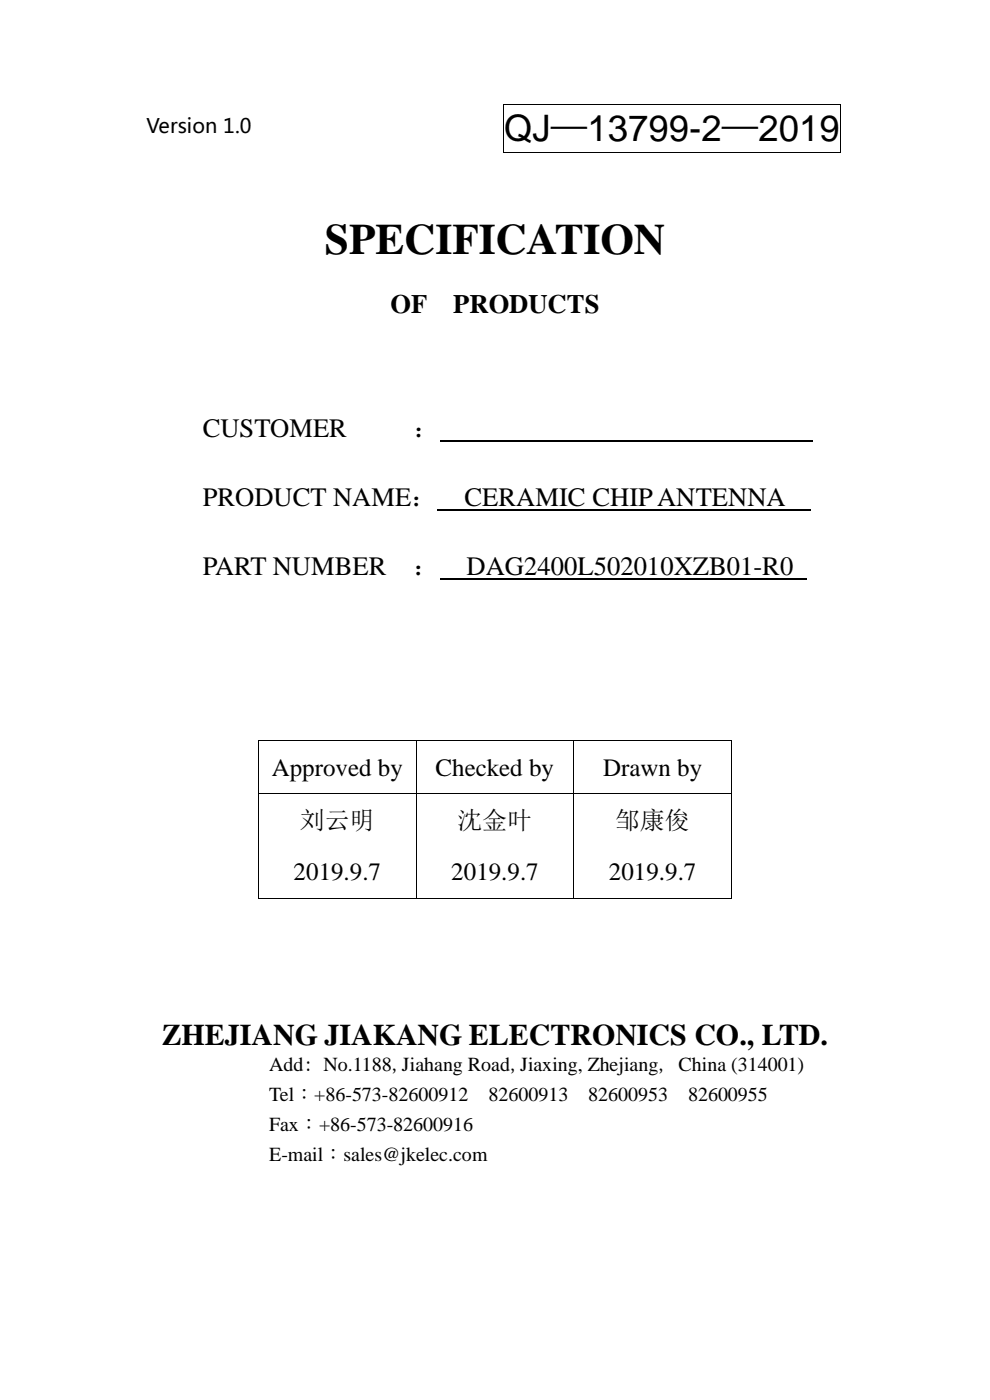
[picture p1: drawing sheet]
<svg xmlns="http://www.w3.org/2000/svg" width="210mm" height="297mm" viewBox="0 0 210 297" stroke-linecap="round" stroke-linejoin="round" font-family="sans-serif">
<defs><g id="words">
<text font-size="9.2" x="68.9" y="53.9">SPECIFICATION</text>
<text font-size="7.7" x="106.9" y="30">QJ—13799-2—2019</text>
<text font-size="6.3" x="34.3" y="221.7">ZHEJIANG JIAKANG ELECTRONICS CO., LTD.</text>
<g font-size="5.6">
<text x="82.8" y="66.5">OF</text>
<text x="96.1" y="66.5">PRODUCTS</text>
<text x="43" y="92.8">CUSTOMER</text>
<text x="87.7" y="92.8">：</text>
<text x="43" y="107.4">PRODUCT NAME：</text>
<text x="98.5" y="107.4">CERAMIC CHIP ANTENNA</text>
<text x="43" y="122.1">PART NUMBER</text>
<text x="87.7" y="122.1">：</text>
<text x="99" y="122.1">DAG2400L502010XZB01-R0</text>
</g>
<g font-size="5.3">
<text x="57.7" y="164.5">Approved by</text>
<text x="92.4" y="164.5">Checked by</text>
<text x="127.9" y="164.5">Drawn by</text>
<text x="63.6" y="175.8">刘云明</text>
<text x="97" y="175.8">沈金叶</text>
<text x="130.5" y="175.8">邹康俊</text>
<text x="62.3" y="186.8">2019.9.7</text>
<text x="95.7" y="186.8">2019.9.7</text>
<text x="129.2" y="186.8">2019.9.7</text>
</g>
<g font-size="4.2">
<text x="31.1" y="28.2">Version 1.0</text>
<text x="57.1" y="227.2">Add: No.1188,Jiahang Road,Jiaxing, Zhejiang, China (314001)</text>
<text x="57.1" y="233.6">Tel：+86-573-82600912</text>
<text x="103.6" y="233.6">82600913</text>
<text x="124.8" y="233.6">82600953</text>
<text x="146" y="233.6">82600955</text>
<text x="57.1" y="239.9">Fax：+86-573-82600916</text>
<text x="57.1" y="246.3">E-mail：sales@jkelec.com</text>
</g>
</g></defs>
<g fill="#000">
<path d="M106.8 22.1h.1v.1h-.1zM106.8 32.3h.1v.1h-.1zM178.1 22.1h.2v.1h-.2zM178.1 32.3h.2v.1h-.2zM54.7 157.1h.2v.1h-.2zM88.2 157.1h.2v.1h-.2zM121.7 157.1h.1v.1h-.1zM155.1 157.1h.2v.1h-.2zM54.7 168.2h.2v.2h-.2zM88.2 168.2h.2v.2h-.2zM121.7 168.2h.1v.2h-.1zM155.1 168.2h.2v.2h-.2z"/>
<path d="M54.7 190.5h.2v.1h-.2zM88.2 190.5h.2v.1h-.2zM121.7 190.5h.1v.1h-.1zM155.1 190.5h.2v.1h-.2z"/>
</g>
<g fill="none" stroke="#000" stroke-width=".21">
<path d="M106.8 22.2v10.1M106.9 22.1h71.2M106.9 32.3h71.2M178.2 22.2v10.1M54.8 157.2v11M54.9 157.1h33.3M88.3 157.2v11M88.3 157.1h33.4M121.8 157.2v11M121.8 157.1h33.3M155.2 157.2v11M54.8 168.4v22.1"/>
<path d="M54.9 168.3h33.3M88.3 168.4v22.1M88.3 168.3h33.4M121.8 168.4v22.1M121.8 168.3h33.3M155.2 168.4v22.1M54.9 190.5h33.3M88.3 190.5h33.4M121.8 190.5h33.3"/>
</g>
<path d="M93.4 93.5h79M92.9 108.2h79.1M93.3 122.8h77.8" fill="none" stroke="#000" stroke-width=".25"/>
<path d="M28.5 19.8h28.3v10.1h-28.3z" fill-rule="evenodd" fill="#fff"/>
<use href="#words"/>
</svg>
